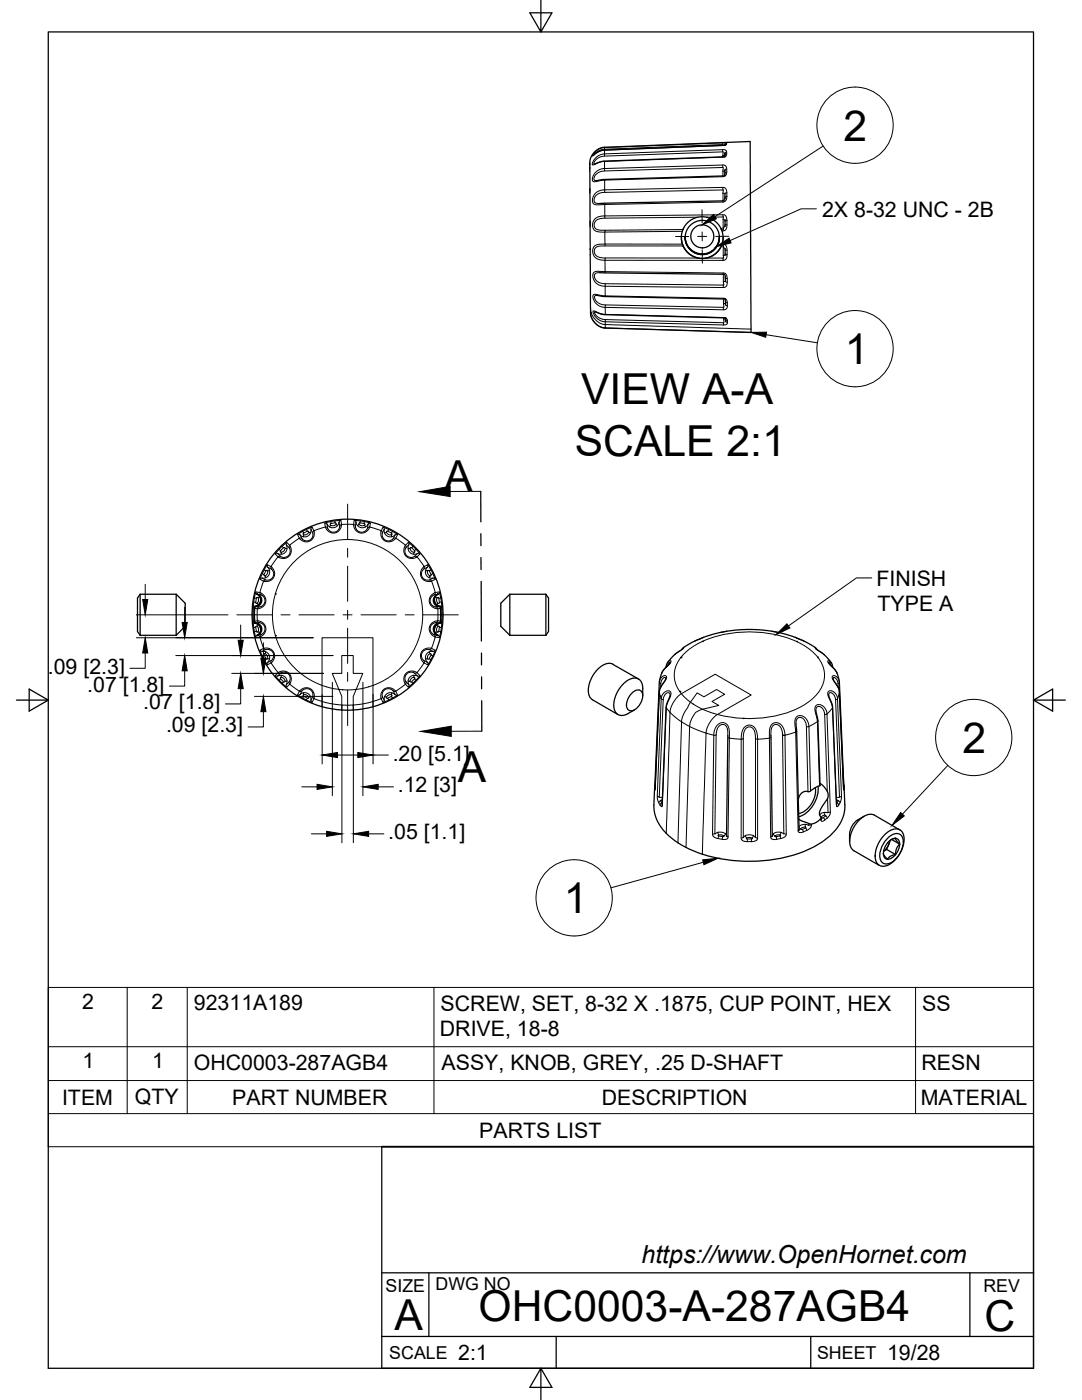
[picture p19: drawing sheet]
<svg xmlns="http://www.w3.org/2000/svg" width="216mm" height="279mm" viewBox="0 0 216 279" stroke-linecap="round" stroke-linejoin="round" font-family="sans-serif">
<defs><g id="words">
<g font-size="8.5">
<text x="168.3" y="28">2</text>
<text x="168.6" y="72.6">1</text>
<text x="116" y="80.7">VIEW A-A</text>
<text x="114.7" y="91">SCALE 2:1</text>
<text x="88.6" y="98">A</text>
<text x="91.4" y="156">A</text>
<text x="192" y="150.3">2</text>
<text x="112.5" y="182.3">1</text>
<text x="95.5" y="263.7">OHC0003-A-287AGB4</text>
<text x="78.7" y="265.3">A</text>
<text x="196.5" y="265.7">C</text>
</g>
<text font-size="5" x="128" y="252.1">https://www.OpenHornet.com</text>
<g font-size="4.3">
<text x="164" y="43.2">2X 8-32 UNC - 2B</text>
<text x="174.9" y="116.9">FINISH</text>
<text x="175.1" y="122">TYPE A</text>
<text x="9.5" y="134.5">.09 [2.3]</text>
<text x="17.4" y="138">.07 [1.8]</text>
<text x="28.6" y="141.6">.07 [1.8]</text>
<text x="33.1" y="146.2">.09 [2.3]</text>
<text x="78.4" y="151.8">.20 [5.1]</text>
<text x="79.4" y="158.1">.12 [3]</text>
<text x="77.5" y="167.5">.05 [1.1]</text>
<text x="16.4" y="201.4">2</text>
<text x="30.2" y="201.4">2</text>
<text x="38.7" y="201.6">92311A189</text>
<text x="87.9" y="201.7">SCREW, SET, 8-32 X .1875, CUP POINT, HEX</text>
<text x="184" y="201.7">SS</text>
<text x="87.8" y="206.8">DRIVE, 18-8</text>
<text x="16.5" y="213.2">1</text>
<text x="30.4" y="213.2">1</text>
<text x="38.7" y="213.5">OHC0003-287AGB4</text>
<text x="88.1" y="213.5">ASSY, KNOB, GREY, .25 D-SHAFT</text>
<text x="183.9" y="213.5">RESN</text>
<text x="12.4" y="220.5">ITEM</text>
<text x="26.9" y="220.4">QTY</text>
<text x="46.3" y="220.5">PART NUMBER</text>
<text x="120.1" y="220.5">DESCRIPTION</text>
<text x="183.7" y="220.5">MATERIAL</text>
<text x="95.6" y="227.1">PARTS LIST</text>
<text x="91.4" y="271.4">2:1</text>
<text x="177" y="271.4">19/28</text>
</g>
<g font-size="3.5">
<text x="76.9" y="257.8">SIZE</text>
<text x="86.9" y="257.4">DWG NO</text>
<text x="196.2" y="257.8">REV</text>
<text x="77.7" y="271.2">SCALE</text>
<text x="163" y="271.2">SHEET</text>
</g>
</g></defs>
<!-- layer: Visible -->
<g fill="none" stroke="#000" stroke-width=".25">
<path d="M117.7 32.4l.1 17.4M117.7 33.4v.3M117.7 37.7v.7M120.6 29.4l29.1-1.2 .2 38.2-29.3-.9-.9-.3-1.3-1-.5-1.1-.1-1M120.6 29.4h.1M120.6 29.4l-1.1 .3-1 .8-.7 1.2-.1 1.2M120.6 30h.1M144.6 31.3h.1M144.6 34v1l-.1 .1-24.1 .7-1.4 .2M144.6 30.5v.8M144.6 33.9h.1M144.7 38.7v1"/>
<path d="M144.7 31.2l-24.2 1-1.9 .5M144.7 28.7l-.1 .3M144.8 28.9l-24.3 1.1-.9 .2-1.3 .8M117.8 44.1v1M117.8 49.8v12.3M117.8 49.6v.2M119.1 58.9l1.4 .3 24.3 .5M119.6 54.4l25 .3M143.5 47.3l-.2 1.3-.8 1.2-1 .6-1.2 .3-1.3-.2-1.1-.6-.9-1.1-.3-1.4v.2l.3 1.1 .8 1.2 1.1 .7 1.5 .2 1.3-.4 .9-.7 .7-1.1 .2-1.2M143.6 47.3a3.4 3.4 0 0 1-3.5 3.4 3.4 3.4 0 0 1-3.4-3.4M144.3 47.4a4.2 4.2 0 0 1-4.1 4.2 4.2 4.2 0 0 1-4.2-4.2M144.5 40.1l-24.9 .5"/>
<path d="M144.7 43.9v1.2M144.7 45.1v.1M144.7 43.9h.1M144.7 49.6v1.3M144.7 50.9h.1M144.7 59.7l.1 1.2M144.7 55.1v1.1M117.8 62.4h.1M117.8 62.1h.1M118.8 62.2l1.8 .6 24.2 .7M144.8 63.5v.7M28 118.6v8.2"/>
<path d="M28 118.6l-.6 .8v6.6l.6 .8M28 118.6h7.2M35.2 118.6l1.8 1.8v4.6l-1.8 1.8M35.2 118.6v8.2M51.3 118.5l.7 .5 .2 .7v.5l-.3 .5-.9 .4-.2 .2v2.8l1 .5 .4 .9-.2 .8-.7 .6 .6-.7 .1-.8-.4-.7-1-.5-.1-1.2 .1-1.8 1-.5 .4-.8-.2-.9zM54.9 118.5h.1M86.8 118.9l.6-.4-.7 .8v.4l.1 .6 .3 .4 .9 .4 .2 .2-.1 2.9-1.1 .6-.3 .7 .1 .8 .6 .6-.6-.4-.3-.8 .2-.9 .4-.3 .6-.2 .2-.6v-2.4l-1.1-.6-.3-.6v-.7zM101.7 118.6l-1.8 1.8v4.6l1.8 1.8M101.7 118.6v8.2M101.7 118.6h7.2M108.9 118.6v8.2M108.9 118.6l.6 .8v6.6l-.6 .8"/>
<path d="M28 126.8h7.2M54.9 126.9h.1M101.7 126.8h7.2M122.3 132.6l5.1 2.9M122.3 132.6a2.77 2.77 0 0 0-3.1 1 5.5 5.5 0 0 0-1.6 5.3l.6 .8 5.1 2.9M126.2 138.2a1.25 1.25 0 0 1 1.8-.2 2.99 2.99 0 0 1-2.2 3.9 1.15 1.15 0 0 1-.7-1.7 3.8 3.8 0 0 1 1.1-2zM128.2 138.9l.1-1.5a1.76 1.76 0 0 0-.9-1.9 1.76 1.76 0 0 0-2 .2 6.2 6.2 0 0 0-2.9 5.8 1.69 1.69 0 0 0 2.9 .9M132.8 135.4l-1 1.8-.2 .9-.9 19.5M132.9 133.1v.1M133.7 132.3l-1.5 1.7-.6 2-1.1 24.6M133.7 138.7l-.8 2.5-.8 19.6M135.6 138h.1"/>
<path d="M135.8 131.3h.1M136.1 129.6l.3-.4 1.7-1 3.5-1.4 3.4-.8 3.9-.4 4.2 .2 3.5 .7 3.7 1.3 2.4 1.4 .3 .4M136.3 129.4l-1.6 1.1-.8 .9-.8 1-.2 .7M140.1 128h.1M158.9 128h.1M162.8 129.4l2.2 1.8 1 1.3 .1 .7M163.2 131.2v.1M165.4 132.3l1.5 1.7 .6 2.1 1.1 24.5M165.4 138.7l.7 2.3 .8 19.8M166.2 135.4l1.1 1.8 .2 .7 .8 19.7M126.6 141.7l-1.3 .7M145.2 146.8l-.2 20.1"/>
<path d="M148.3 143.4h.1M153.8 146.8l.3 20.1M156.3 146.7h.1M158.8 144.4l.6 21.4M162.7 157.2a4.8 4.8 0 0 1-3.3 5.1M162.8 141.8l.4 1.9 .4 13.1-.9 .4-1.1 .8-.9-.1-.5 .2-.6 .6-.3 .8M163.2 156.9a6 6 0 0 1-3.8 6.1M163.6 156.4l1.1 1 .5 1.1v.8l-1.2 1.8-.4 .9-.1 .5 .3 .5v.3l-.8 .7-1.1 .5-2-.7-.5-.4M130.5 160.6a8.9 8.9 0 0 0 4.3 7.3 24.5 24.5 0 0 0 13.5 4 27 27 0 0 0 16.1-4.1 8.6 8.6 0 0 0 4.2-7.2M163.9 163.2v.4M169.5 166.4v1.5M170.4 169.8l5.1 2.9"/>
<path d="M172.4 162.9a4.1 4.1 0 0 0-2.9 3.5M176.3 170.3a1.02 1.02 0 0 0 .5 1.1 1.02 1.02 0 0 0 1.3-.2l.6-.7M176.3 170.3l.5 .9a.22 .22 0 0 0 .1 .2 .22 .22 0 0 0 .3-.1l.5-.4 1-.4M176.3 169.9l.6-.4 1.8 1M176.4 166.7a2.6 2.6 0 0 1 3.4-.9 3.5 3.5 0 0 1 .1 3.8 5.2 5.2 0 0 1-3.7 3.3 1.7 1.7 0 0 1-1.6-2.1 6.5 6.5 0 0 1 1.8-4.1zM176.9 167.5a2.17 2.17 0 0 1 2.8-.9 2.99 2.99 0 0 1 0 3.4 3.9 3.9 0 0 1-2.8 2.4 1.38 1.38 0 0 1-1.4-1.6 5.1 5.1 0 0 1 1.4-3.3zM177.5 167.8l-.3 1.1-.9 1M177.7 167.7l-.8 1.8M177.9 167.5l1.6 1M178.7 167.3l.2 .5 .6 .7M178.7 167.3l-.9 .3M178.7 167.3a1 1 0 0 1 .8 1.1"/>
<path d="M178.7 167.3a3.1 3.1 0 0 0-2.4 3M179.5 168.5l-.6 .8-.2 1.2M179.5 168.4l-.3 1.3-.5 .8M179.6 165.6l-5.1-2.9a2.77 2.77 0 0 0-3.2 1.1 5.5 5.5 0 0 0-1.5 5.2l.6 .8"/>
<circle cx="140.1" cy="47.4" r="4.2"/>
<circle cx="140.1" cy="47.4" r="3.4"/>
<circle cx="140.1" cy="47.2" r="2.3"/>
<circle cx="69.4" cy="122.7" r="19.1"/>
</g>
<!-- layer: Visible Narrow -->
<g fill="none" stroke="#000" stroke-width=".2">
<path d="M120.6 29.4l24.3-.8v.3l-.6 .1-23.7 1v.7l23.6-.8 .6 .1 .2 .3v.6l-.4 .4-.3 .1-23.7 .8v1.4l24.1-.6 .3 .5v1.1l-.3 .5-.4 .2-23.7 .6v2l24-.4 .4 .6v1.3l-.1 .6-.5 .3-23.7 .5v2.3l23.8-.2 .3 .2 .2 .4v1.8l-.3 .6-.6 .2M120.6 29.4l-1.3 .5-.8 .6-.3 .7 1.2-.9 1.2-.3M120.6 29.4v.4M120.6 32.2l-2.3 .7-.1-.1 .5-1.2 .8-.6 .7-.2a.27 .27 0 0 1 .3 0 .27 .27 0 0 1 .1 .3 .27 .27 0 0 1-.4 .1l-.6 .2-.6 .4-.5 .6v.2l.1 .1M120.6 35.8v.2l-1.9 .3-.5-.3 .1-.8 .5-.7 .6-.5 .6-.3a.35 .35 0 0 1 .5-.1 .35 .35 0 0 1 .1 .5l-1 .3-.7 .5-.4 .9 .2 .2h.3M120.7 38.4l-1.2 .2-.8 .7-.2 .5 .1 .5 .4 .3h.6M144.2 29.9l.1 .5-.1 1M144.2 28.5l.1 .5M144.2 28.9l-23.7 .9-1.1 .3-.9 .8M144.2 29h.1M144.2 32.9l.1 2.2M144.2 33.4l-23.6 .7"/>
<path d="M144.2 30.3l-23.6 .9M144.2 37.9l-23.5 .5a.36 .36 0 0 0-.1-.5 .36 .36 0 0 0-.5 .1l-.7 .1-.6 .5-.4 .5-.2 .7 .1 .6 .2 .3 .6 .2h1a.4 .4 0 0 0 .6-.3M144.2 37.4l.1 1.2M144.2 35.1v.2M144.3 38.6v1.4M144.3 40v.1M144.6 30.9l-.4 .2M144.6 35v.1M144.6 34.1l-.3 .1M144.7 39.6l-.4 .4M145 28.6l-.4 .4M145 28.7l-.4 .3"/>
<path d="M145 30.3l-.4 .4M145 30.7l-.4 .4M145 33.7l-.4 .3M145 34.3l-.3 .3M145 38.5l-.3 .1h-.4M145.1 39.2l-.4 .2M119.1 58.9l-.4 .1-.1 .2 .4 .9 .8 .6 1 .2M119.6 54.4l-.5 .1-.4 .2-.1 .5 .2 .5 .7 .7 1.3 .2M120.7 43.5a.36 .36 0 0 0-.1-.4 .36 .36 0 0 0-.5 0l-.8 .2-.6 .4-.4 .7-.1 .7 .3 .7 .4 .3 .6 .2h1.2v2.4l-1.3 .1-.7 .2-.4 .6v.7l.2 .8 .4 .4 .8 .3 1 .1v2.3l23.7 .3 .5 .3 .2 .8v1.3l-.3 .3-.3 .2-23.7-.3v2l23.7 .4 .4 .3 .2 .6v1l-.4 .4-23.9-.5v1.4M120.7 54.5v-.1a.25 .25 0 0 0-.1-.2 .25 .25 0 0 0-.3 0h-1.6l-.3 .3-.1 .4 .1 .7 .4 .7 .7 .6 .7 .2a.36 .36 0 0 0 .5 0 .36 .36 0 0 0 .1-.5l23.5 .3M120.8 59.2v-.1l-1.9-.4-.5 .1-.1 .3 .1 .6 .4 .7 .8 .7 .7 .2a.34 .34 0 0 0 .5 0 .34 .34 0 0 0 0-.4l23.6 .4M136.2 48.7h-15.5v.4"/>
<path d="M136.3 45.8l-15.6 .2v.3l15.4-.1M136.3 49.1h-16.3l-1.1 .3-.3 .6 .2 .9 .8 .5 1.1 .1M139.2 43.3l-18.7 .2-.9 .2-.7 .3-.3 .7 .2 .9 .6 .3 1.3 .1M139.3 51.5h-18.6v.4l23.6 .1v-.5h-3.3M143.9 45.7h.4M143.9 49.1h.4M144.1 48.7l.6 .2 .4 .8-.1 1.8-.2 .3-.5 .2M144.3 42.9l.1 .4-.1 .5M144.3 40.1v.2M144.3 48.7v.4h.1l-.1 .3M144.3 43.3h-3.4M144.3 43.8l.4 .2"/>
<path d="M144.3 45.4v.7M144.3 43.8v1.6M144.3 49.4l.4 .3M144.3 54.5v.2M144.3 51l.1 .5h-.1M144.3 49.4v1.6M144.3 59.5v.2M144.4 54.8l.3 .3M144.4 59.7v.9M144.4 54.7v2.2l-.1 .5M144.7 45.1l-.4 .3M144.7 50.8l-.4 .2"/>
<path d="M144.7 49.9h.4M144.7 50.7l.4 .1M144.7 59.7h.1M144.7 56.1l-.3 .1M144.7 55.4l.4 .2M144.7 56.1l.4 .2M145.1 44l-.4 .1M145.1 44.9h-.4M117.8 61.6l.2 .9 .6 1 .6 .7 1 .5a.49 .49 0 0 1 .5 .1 .49 .49 0 0 1 .1 .6l-.7-.1-.6-.2-.9-.8-.6-1-.2-.9M118.8 62.2l-.2 .1 .1 .2 .6 .8 .8 .4 .7 .1M120.8 62.7v.1M120.8 62.7l-1-.1-1.3-.6-.2 .1 .1 .4 .5 .9 .9 .6 1 .2v.6l29.1 .9"/>
<path d="M120.8 65.5l29.1 .8M120.8 62.7l23.6 .7M144.4 64.4l-23.6-.6v.4l23.6 .7M144.4 60.6l.1 .7-.2 .5M144.4 60.6h.4M144.4 63.6l.4 .2M144.8 60.2l.3 .3M144.8 60.7l.3 .3M144.8 63.6l.4 .4M144.8 64l.4 .3M145.1 64v-.3l-.3-.2a.25 .25 0 0 0-.4-.2 .25 .25 0 0 0 0 .4v1.2M145.1 64l.1 .4"/>
<path d="M145.2 64.4l-.3 .3-.5 .2M50.8 119.3l-.2 .8M51.1 118.1l.2 .5M51.2 119.4l-.2 .8M51.3 118.6l.5 .5-.3 .2-.2-.1-.1 .2-.4-.1M51.3 118.6h.1M51.4 118.6l.7 .1M51.5 119.3l.1 .6-.3 .5M51.8 119.1l.2 .8-.4 .8M51.9 118.3l-.9-.2-.2 1.2M51.9 118.3l.5 .3 .5 .5 .2 .7-.1 .6-.4 .5-.6 .4-.5 .2-.7-.1M51.9 118.3l.2 .4"/>
<path d="M52.1 118.7l.2 .2 .5 .5v1l-.7 .6-.9 .1M52.3 115.4l-.4 .2M52.3 114.5l-.4 1.1 .7 .4M52.3 114.5l.6 .4M52.6 116l-.7 2.2M52.7 113.7l-.4 .8M53.1 115.7l-.5 .3M53.1 113.9l-.4 .7M53.4 112.7v.5M53.4 113.9l-.1 .6-.4 .4M53.4 113.2l.9 .5 .3 .6v.6l-.4 .6-.6 .3h-.6l-.7-.4 .8-.1-.2-.4M53.4 113.2l.4 .7h-.4l-.2-.1-.1 .1-.4-.2"/>
<path d="M53.8 113.9l-.1 .8-.6 .6M54.1 113.1l-.8-.4-.6 1M54.1 113.1l.6 .9 .1 .6-.2 .7-.9 .7h-1.1M54.1 113.1l.1 .5M55.4 110.5h-.5M55.5 111.1l-1.4 2M56 111l-.5 .1M56.1 110.2l-.2-.1v-.1a.27 .27 0 0 0-.2-.4 .27 .27 0 0 0-.3 .3l-.5 .7 .6 .5M56.3 109.1l.3 .2h.2l.1 .2h.4l-.2-.8 .6 .6 .2 .8-.3 .8-.8 .4-.8-.2-.6-.6 .8 .1-.1-.4M56.3 109l-.6 .6M56.6 109.3l-.6 .6M56.9 109.5l-.2 .4-.6 .3"/>
<path d="M57.2 108.2l-.1 .5M57.3 109.5l-.4 .8-.7 .3M57.8 108.8l-.6-.6-.9 .9M57.8 108.8l.3 .7v.5l-.4 1-1 .5-.7-.1-.5-.3M57.8 108.8l-.1 .5M59.4 106.7h.5M59.9 106.7l.6 .4 .1-.4M59.9 106.7l.3 .8M60.2 107.5l-.1-.1a4.8 4.8 0 0 0-2.3 1.4M60.4 106l.2 .7M61.1 105.7l-.7 .3M61.2 105.7l1.1-.5 .4 .8-.1 1.1-.7 .8-.5 .2h-.5l-.7-.3-.4-.3-.4-.8 1-.7"/>
<path d="M61.3 106l-.7 .4M61.6 106.2l-.4 .5h-.6M62 106.4l-.6 .6-.9 .1M62 105.6v.8l-.4-.2-.1-.2h-.2l-.1-.3M62 105.6l.4 .9v.5l-.2 .5-.6 .4-.5 .1-.5-.2-.4-.3M62.3 105.2l-.3 .4M64.8 104.4l.5 .2M64.9 105.2l-1.4 .4a1.25 1.25 0 0 0-1.1 .6v.2M64.9 105.2l.5 .2M65.3 104.6l.4 .6 .3-.4M65.3 104.6l.1 .8M66.8 104l1.2-.1 .2 .8"/>
<path d="M66.8 104l.1 .4 .2 .1v.1l.2 .3 .3-.7 .2 .9-.3 .7-.6 .4h-.5l-.6-.2-.4-.6M66.8 104l-.8 .1M66.9 104.4l-.8 .1M67.1 104.6l-.5 .3-.6-.1M67.3 104.9l-.8 .4-.7-.1M68 103.9l-.3 .3M68.2 104.7l-.2 .7-.5 .7-.6 .3h-.6l-.9-.5-.5-.7-.1-.8 .7-.2a.28 .28 0 0 1 .4-.1 .28 .28 0 0 1 .1 .4v.3M68.2 104.7h2.3M68.2 104.7l-.4 .3M70.6 104.7l.3 .3M70.7 103.9l.4 .3M71 104.2l-.1 .8 .1 .5 .4 .5 .6 .2 .7-.1 .6-.6 .1-.9-.5 .6-.2-.7a.29 .29 0 0 1 .1-.4 .29 .29 0 0 1 .4 .1l.7 .2-.1 .8"/>
<path d="M71 104.2l.4 .7 .2-.3M71.4 104.9l.8 .4 .7-.1M71.6 104.6l.5 .3 .6-.1M71.8 104.4l.8 .1M71.9 104l.8 .1M71.9 104l-1.2-.1-.1 1.3 .3 .6 .5 .4 .5 .2 .8-.1 .7-.5 .4-.6M71.9 104l-.3 .6M73.8 105.2l1.4 .4a1.38 1.38 0 0 1 1.1 .6v.2M73.8 105.2l-.5 .2M73.9 104.4l-.4 .2M76.4 105.2l.3 .4M76.7 105.6l.1 .8 .3-.2"/>
<path d="M76.7 105.6l-.5 1.1 .2 .6 .5 .5 .4 .2 .8-.2 .4-.3 .3-.8M76.8 106.4l.5 .6 .9 .1M77.1 106.2l.4 .5h.6M77.4 106l.7 .4M77.6 105.7l-1.2-.5-.4 1 .1 .8 .2 .6 .5 .4 .9 .1 .8-.2 .5-.5M77.6 105.7l-.5 .5M77.6 105.7l.7 .3M78.3 106l1 .7-.3 .7M78.3 106l-.2 .4 .1 .2-.1 .1 .1 .4 .6-.4M79 107.4l1.9 1.4M79 107.4l-.5 .1M79.3 106.7h-.5"/>
<path d="M80.9 108.8l.6-.6 .9 .9M80.9 108.8l-.3 .5v.8l.4 .9 1 .5 .7-.1 .5-.3M80.9 108.8l.1 .5M81.4 109.5l.3 .7 .8 .4M81.5 108.2l.1 .5M81.8 109.5h-.4l.2-.8-.7 .8-.1 .7 .1 .4 .3 .4 .5 .2h.6l.4-.2M81.8 109.5l.3 .5 .5 .2M82.1 109.3l.6 .6M82.4 109.1l-.3 .2h-.2l-.1 .2M82.4 109l.6 .6M82.7 111l.5 .1M83.2 111.1l1.4 2"/>
<path d="M83.3 110.5l-.8 .1 .1-.4 .2-.1-.1-.2 .3-.3 .8 1-.6 .5M83.3 110.5l-.6 .5M83.3 110.5h.5M84.6 113.1l.8-.4 .6 1M84.6 113.1l-.7 1 .1 1 .4 .6 .6 .3h1.1M84.6 113.1v.5M84.9 113.9l.2 .9 .5 .5M85.3 113.2l-.4 .7h.4M85.3 113.2l-.8 .4-.3 .4v1l.3 .5 .7 .3h.5l.7-.4M85.3 113.9l.1 .7 .4 .3M85.3 112.7v.5M85.6 113.9l.4 .7"/>
<path d="M85.7 115.7l.4 .3M86 113.7l-.7 .2M86 113.7l.4 .8M86.1 116l.7 2.2M86.4 114.5l.4 1.1-.7 .4M86.4 114.5l-.4 .2v.2h-.2l-.2 .4 .8 .1M86.4 115.4l.4 .2M86.8 118.3l-.2 .4M86.8 118.3l.9-.2 .2 1.2M86.8 118.3l-.9 .7-.3 .7 .1 .6 .3 .6 .6 .4 .6 .2 .7-.1M86.9 119.1l-.2 .8 .4 .8M87.2 119.3l.2-.1 .1 .2 .4-.1"/>
<path d="M87.2 119.3l-.1 .7 .3 .4M87.3 118.6l-1 .3-.5 .8 .1 .6 .2 .4 .9 .4M87.4 118.6l-.5 .5 .3 .2M87.4 118.6h-.1M87.5 119.4l.2 .8M87.7 118.1l-.3 .5M87.9 119.3l.2 .8M50.5 124l.2 .3 .9 .4-.6 .4a.33 .33 0 0 1-.4 0 .33 .33 0 0 1 0-.4zM50.6 120.1l-.1 1.3 .4-.4M50.6 120.1l.7 .3M50.6 125.2l.2 .8M50.8 124l.7-.1 .5 .1 .7 .5 .3 .5 .1 .5-.2 .8-.5 .5-.5 .3"/>
<path d="M50.9 121h.1M50.9 124.4h.1M51 125.2l.2 .8M51.2 124.3l.6-.1 .5 .2 .4 .4 .2 .5-.1 .7-.5 .5-.9 .3M51.3 126.8l-.2 .4M51.3 120.4l.3 .3-.7 .3M51.3 125l.3 .5-.1 .6M51.3 121.5v2.4M51.4 126.8h-.1M51.4 123.9l.3 .3M51.5 126.1l-.2 .1-.1-.2h-.4l.2 1.3 .9-.2M51.5 126.1l.3 .2-.5 .5"/>
<path d="M51.6 124.7l.4 .8-.2 .8M51.7 121.1l-.3 .4M51.9 127.1l.7 2.3M51.9 129.8l.4 .2M52.1 126.7l-.2 .4M52.3 130.9l.4 .7M52.3 130.9l-.4-1.1 1-.5h.5l.7 .3 .6 .6 .1 .8-.2 .8-.5 .5M52.3 130.9l.4-.2v-.2h.2l.2-.4-.8-.1 .7-.4 .8 .1 .6 .4 .2 .6-.1 .7-.3 .4-.8 .4M52.6 129.4l.5 .2M52.7 130.7l.4 .7M52.9 130.5l.4 .4 .1 .5M53.1 130.1l.6 .5 .1 .9"/>
<path d="M53.4 131.4l-.7 .2 .6 1 .8-.3M53.4 131.4l.4 .1-.4 .7M53.4 132.2v.5M54.1 132.3l1.4 1.9M54.2 131.8l-.1 .5M54.9 134.8l.5 .1M55.5 134.2l-.6 .7 .8 .9 .3-.3-.1-.2 .2-.1 .1-.4-.8 .1 .6-.6M55.5 134.2l.6-.2 .6-.1 1 .5 .4 1v.5l-.3 .6M55.5 134.2l.5 .1M55.7 135.7l.6 .6M56 134.3l.4-.1h.6l.4 .2 .4 .4 .1 .9-.8 1M56 135.5l.6 .5"/>
<path d="M56.1 135.2l.6 .2 .2 .5M56.2 134.8l.7 .3 .4 .8M56.3 136.3l.9 .8 .6-.6M56.9 135.9l-.1 .2h-.2l-.3 .2M56.9 135.9h.4l-.2 .8M57.1 136.6l.1 .5M57.7 136.1l.1 .4M57.8 136.5l1.1 .9a1.42 1.42 0 0 0 1.2 .6l.1-.1M59.9 138.6l-.5 .1M59.9 138.6l.3-.7 .4-.3 .7-.2 .5 .2 .4 .3 .2 .6v.5l-.4 .7M60.4 139.3l-1-.6 .3-.8 .4-.3 .6-.3 .5-.1 .8 .3 .5 .5 .2 .7v.7M60.4 139.3l.7 .4"/>
<path d="M60.5 138.3l-.6 .3M60.5 138.3l.1 .3-.1 .3 .1 .1-.2 .3M60.5 138.3l.9 .1 .6 .6M60.6 138.6l.6 .1 .4 .4M60.6 139l.7 .3M62 139.7l.3 .5M62.4 139l.3 .4M62.7 139.4l1.6 .6M62.7 139.4l-.4 .8-.6-.2a.36 .36 0 0 1-.4-.2 .36 .36 0 0 1 0-.4h.2l.1-.3 .4-.1v.7M64.3 140v1.1M64.3 136.8v3.2M64.3 136.8v-9.5h10.1v9.5"/>
<path d="M64.3 136.8l2.5 .7a.73 .73 0 0 1 1 .5l.4 1v1.7l-2.2-.3-1.7-.4M68.2 130.8h2.3v3.6h1.9l-1.3 3.2-1.3 .1-2.2-.1-1.3-3.2h1.9zM74.4 140v1.1M74.4 136.8v3.2M74.4 136.8l-2.4 .7a1.12 1.12 0 0 0-1.3 1.1l-.2 .4v1.7l2.2-.3 1.7-.4M74.4 136.8a15 15 0 0 0 7-23.1 15 15 0 0 0-24.1 0 15 15 0 0 0 7 23.1M76.1 139.4l.3 .8M76.1 139.4l-1.7 .6M76.3 139l-.2 .4M76.7 139.7l.1-.7 .5 .4a.27 .27 0 0 1 .3 .3 .27 .27 0 0 1-.4 .2l-.8 .3M76.7 139.7l-.3 .5M78.1 138.6l.1 .2-.1 .2a.31 .31 0 0 0 .3 .3 .31 .31 0 0 0 .4-.2l.5-.4-.4-.8-.8-.5-.8-.1-.5 .2-.5 .4-.3 .8 .1 .7"/>
<path d="M78.1 138.6l.1-.3 .6 .3M78.1 138.6l-.5 .1-.5 .4M78.1 139l-.7 .3M78.2 138.3l-.9 .1-.5 .6M78.3 139.3l-.7 .4M78.8 138.6l-.3-.7-.3-.3-.6-.2-.8 .2-.4 .5-.2 .5 .5 1.1M78.8 138.6l.5 .1M80.9 136.5l-1.1 .9a1.33 1.33 0 0 1-1.2 .6l-.1-.1M81 136.1l-.1 .4M81.6 136.6l-.1 .5M82.4 136.3l-.9 .8-.6-.6M82.4 136.3l-.3-.2h-.2l-.1-.2h-.4l.2 .8"/>
<path d="M82.5 134.8l-.7 .3-.4 .8M82.6 135.2l-.1-.4 .8 .1-.8-.7h-.7l-.7 .4-.3 .5v.6l.2 .3 .6 .7M82.6 135.2l-.5 .1-.3 .6M82.7 135.5l-.6 .5M83 135.7l-.6 .6M83.2 134.2l.6 .7-.8 .9-.3-.3 .1-.3h-.2M83.2 134.2l-.5-.2-.7-.1-.6 .2-.4 .3-.4 .9v.7l.3 .5M83.2 134.2l-.5 .1M83.8 134.8l-.5 .1M84.5 131.8l.8 .4M84.6 131.8v.5M84.6 132.3l-1.4 1.9"/>
<path d="M85.3 132.2l-.4-.7h.7a.29 .29 0 0 1 .4 .2 .29 .29 0 0 1-.3 .4l-.3 .6-.8-.4M85.3 132.2v.5M85.6 130.1l-.5 .5-.2 .9M85.8 130.5h.2v.2l.4 .2M85.8 130.5l-.4 .3-.1 .6M86 130.7l-.4 .7M86.1 129.4l-.4 .2M86.1 129.4l.7 .4-.4 1.1M86.1 129.4h-1.1l-.9 .6-.2 .7v.5l.2 .6 .5 .5M86.4 130.9l-.4 .7M86.4 130l-.8 .1 .2 .4M86.4 130l-.8-.4h-.6l-.5 .3-.4 .8 .1 .6 .3 .5"/>
<path d="M86.6 126.7l.7 .1M86.6 126.7l.2 .4M86.8 129.8l-.4 .2M86.8 127.1l-.7 2.3M86.8 127.1l.9 .2M87 121.1l.2 .1a1.33 1.33 0 0 1 .2 1.2v.5a1.4 1.4 0 0 1-.2 1.3h-.2M87.1 124.7l-.4 .8 .2 .8M87.3 126.8h.1M87.4 125l-.3 .4 .1 .7M87.4 126.8l-.5-.5 .6-.3a.29 .29 0 0 1 .4 .1 .29 .29 0 0 1-.1 .4l-.1 .8M87.4 126.8l.3 .4M87.5 124.3h-.9l-.7 .7-.1 .3 .1 .7 .7 .7"/>
<path d="M87.5 121.1h-.5M87.7 125.2l-.2 .8M87.8 124.4h.1M87.8 121h.1M87.8 124.4l-.7 .3 .3 .3M87.8 121l.4 .4M87.9 124l-.7-.1-.6 .2-.6 .4-.3 .6-.1 .5 .3 .8 .9 .7M88.1 125.2l-.2 .8M88.1 120.1l.1 1.3M88.1 120.1l-.4 .1-.1 .2h-.2l-.3 .3 .7 .3M88.2 124l-.1 1.2-.7-.2M88.2 124l-.4 .4"/>
<path d="M131.6 138.1l.3 1.4M131.6 136.2l.3 .2M131.6 136.2h.1M131.6 138.1h.1M131.6 136l.2-.5 .4-.5 .4-.2 .4 .2-.1 .5-1 1.6-.3 .8-.9 19.8-.1-.4M131.7 138.9h.1M131.9 139.5l-.8 19.4 .3 1.3M131.9 139.5l.3-.9 .5-.6 .7-.1 .4 .2v.7l-.7 1.8-.2 .7M131.9 139.5l.4 .1M132.8 135.4v-.2h-.2l-.5 .4-.2 .6-.1 1M132.9 133.1h.1M133.2 132.2l.4-.3 .3 .1-.1 .3-1.3 1.3-.4 .7"/>
<path d="M133.7 132.3h-.2l-.3 .6M133.7 138.7l-.2-.4-.5 .1-.4 .3-.3 .9-.7 19.4M135.7 138.1h.1M135.9 131.1h.1M136.4 138.9a5.6 5.6 0 0 1 .1-8.5 17.8 17.8 0 0 1 11.4-4.2 21.4 21.4 0 0 1 13.3 3.2 6.2 6.2 0 0 1 3.1 6.9 10.4 10.4 0 0 1-6.9 5.8 24.8 24.8 0 0 1-15.1 .2M136.4 129.2l-.2 .3-1.6 1.2M136.4 138.9l1.4 1.2-1.4 2.4-.3 .9-.1 .6-2.3-1.8M139.1 138.3l1.4 .8 2.5-1.5 1.6 1-2.5 1.4 1.3 .8-3.2 .7-2.4-1.4zM140.2 128h.1M140.4 127.2l-1.7 .7M145 126l-1.3 .2M149 125.6h1.1"/>
<path d="M154.1 126l1.3 .2M158.7 127.2l1.7 .7M158.9 128h.1M162.7 129.2l.3 .4 1.5 1.1M163.1 131.1h.1M165.4 138.7l.1-.4h.5l.5 .4 .2 .7 .8 19.6M165.4 132.3h.2l.3 .6M165.8 132.2l-.4-.3h-.2l.1 .4 1.3 1.3 .4 .7M166.1 133.1h.1M166.2 135.4l.1-.2h.2l.5 .5 .2 .5v1M167.1 139.5l.8 19.4-.3 1.3M167.1 139.5l-.2-.8-.6-.7-.5-.1-.5 .1-.1 .8 .8 1.8 .1 .7"/>
<path d="M167.1 139.5l-.4 .1M167.3 138.9h.1M167.5 136l-.3-.6-.3-.4-.4-.2-.4 .2v.4l1.1 1.7 .3 .9 .9 19.7v-.4M167.5 136.2h.1M167.5 136.2l-.3 .2M167.5 138.1h.1M167.5 138.1l-.4 1.4M68.2 141.7v-1h2.3v1M130.7 157.3v.1M130.7 155.5l.1 .1M130.8 157.1l-.1 .2M130.8 156.6l-.2 .7"/>
<path d="M131.2 158.9l.4 .1M131.6 159l.6 .2M131.8 159.8l.3 .5M131.8 159.8a.43 .43 0 0 0-.4 .4 .43 .43 0 0 0 .3 .4l.2-.3h.2M132.2 159.7h-.3l-.1 .1M132.2 159.5l-.1 .2M132.9 141.2h.1M132.9 141.3l.8 .8M132.9 141.3l-.8 19.7-.4-.3M133.7 142.2l-.8 24.1M133.7 142.2l.5-1.7 1.2-1.6 7.3-4.3 7.2 4.1-7.1 4.1-1.3 1.6-.4 .9-.2 1M140.9 146.3l1.5 .4"/>
<path d="M140.9 146.3l-.8 24.2M142.3 142.4l-1.3-.5a1.7 1.7 0 0 0-2.1 .2l-.9 1.4-.4 1.5 3.3 1.3M142.4 146.7l.1-.9 .4-.8 .7-.6 .7-.2 .7 .3 .4 .7 .1 2.1M142.4 146.7l-.2 19.7M142.9 146.7l-.3 19.7 .7-.3M142.9 146.7l.1-.9 .3-.6 .4-.5 .6-.1 .5 .2 .3 .4 .1 1.6M142.9 146.7h-.5M145.2 147.1l.4 .2M145.5 147.3l2.4 .2M145.5 147.3l-.2 19.9-.2 .2-.4 .1-1.4-.2M147.9 147.5v19.8l.3 .5 .9 .2M147.9 147.5l.1-1.3 .3-.8 .6-.5 .5-.2 .8 .2 .5 .5 .3 .8 .2 1.3"/>
<path d="M148.3 147.4l.1-1.1 .3-.8 .7-.4 .7 .2 .4 .5 .2 1.3v20M148.3 147.4v19.7M148.3 147.4l-.4 .1M150.8 147.4l.4 .1M151.2 147.5v19.8l-.2 .4-1.1 .3M153.5 147.3l.3 19.8 .4 .4h.8M153.5 147.3l-2.3 .2M153.8 146.8l.1-1.2 .3-.7 .6-.3 .6 .2 .6 .7 .1 .9 .3 20-.6-.3M153.8 147.1l-.3 .2M156.2 146.7h.4M156.6 146.7l.3 19.9-.4 .5-.7 .3-.2-.6M156.6 146.7l-.1-1-.5-.9-.5-.4-.8-.2-.6 .3-.5 .8-.1 2"/>
<path d="M158.8 146.1l.5 19.7M158.8 146.1l-2.2 .6M158.8 144.4l.2-1 .3-.2h.5l.6 .4 .5 1 .3 13.4M159 145.9l-.2 .2M161.4 145h-.5M161.4 145l-.3-1.1-.5-.7-.6-.3h-.7l-.5 .3-.2 .6 .2 2.3M161.4 145l.3 12.9M162.8 141.8l.1-.6 .3-.2h.3l.6 .4 .4 .9 .6 15.6M163.1 144l-1.7 1M163.1 144l.4 12.8M163.2 143.9h.1M163.2 143.9l-.1 .1"/>
<path d="M165 142.5l.7 19.5-.2 .7-.4 .6M165 142.5l-.1-.7-.5-.8-.8-.4-.7 .1-.2 .3-.1 .7 .5 2.3M165 142.5l-.4 .1M165.1 159.4l.1 2.7M166.1 141.3l.8 19.6 .2 .1 .3-.3M166.1 141.3l-1.1 1.2M166.1 141.2h.1M166.9 159.5l.1 .2M166.9 159.7h.3l.2 .2a.43 .43 0 0 1 0 .7l-.4-.3M167.2 159.8l-.3 .5M167.5 159l-.6 .2M167.9 158.9l-.4 .1"/>
<path d="M168.3 156.6l.1 .7M168.3 155.5l-.1 .1M168.3 157.3v.1M168.3 157.1l.1 .2M132.1 160.6l.1 .1M135.3 168.2l.7-24.2 1.6 1-.7 24.1M142.2 166.4l.3 .6 .8 .4M142.7 166.4h-.5M143.3 166.1l.1 .5M143.3 166.1h.7l.8 .3M143.4 166.8l-.1-.1 .3-.1 .8 .2M143.4 166.8l-.1 .5"/>
<path d="M143.4 166.8l.8 .2M144.2 167l-.1 .5M144.4 166.8v.2h-.2M144.8 166.4l-.4 .4M144.8 166.4l.2 .5M145 166.8l.3 .2M148.3 167.1l-.4 .2M148.7 166.7l.3 .5M148.7 166.8l1.2-.2 .5 .2 .3 .3M148.7 166.8l-.4 .3M149.1 168h.8M149.1 168v-.6l-.2-.1 .6-.2 .6 .2-.2 .1v.6"/>
<path d="M149.1 167.4h.8M150.3 166.7l-.2 .5M150.8 167.1l.4 .2M154.1 166.8l-.3 .2M154.3 166.4l-.2 .5M154.3 166.4l.3 .4M154.6 166.8l.6-.2 .5 .1-.1 .1M154.9 167l.1 .5M155.6 166.8l-.7 .2-.3-.2M155.8 167.3l-.8 .2M155.8 166.1h-.7l-.8 .3M155.8 166.1l-.1 .5"/>
<path d="M156.4 166.4h.5M159.3 165.8l.2 .4 .8-.2M159.4 165.2l.4 .2M159.4 165.5l-.1 .2M159.8 165.4l.3 .1M160.1 165.5l.2 .5M160.7 165.1l.1 .1-.7 .3M160.7 165.1h-.6l-.3 .3M160.7 164.5l-.7 .1-.6 .4M160.7 165.2l.3 .5-.7 .3M161.4 164.4v.3l-.3-.1a.26 .26 0 0 0-.4 0 .26 .26 0 0 0 0 .4v.1M161.9 164.5l-.1 .7-.8 .6"/>
<path d="M161.9 164.6h-.5M163.9 163.2h.1M163.9 163.4l-.1 .1M163.9 163.2h.4M164.3 163.2l.3 .4M164.5 162.1h.7M164.5 162.1l-.6 .2-.3 .4M164.5 162.1l.1 .6M164.6 162.7h.2l-.1 .1M164.6 162.7l-.5 .1-.2 .4M164.7 162.8l-.5 .4M164.7 162.8l.4 .5"/>
<path d="M165.1 163.3l-1 .6-.3-.1v-.4M165.7 162l-.5 .1M166.9 160.6v.1"/>
</g>
<!-- layer: Titleblock -->
<path d="M76.2 228.9v44.2h130v-44.2M76.2 254h130M85.6 254v12.7M193.5 254v12.7M76.2 266.7h130M111 266.7v6.4M161.8 266.7v6.4" fill="none" stroke="#000" stroke-width=".25"/>
<path d="M76.2 228.9h130" fill="none" stroke="#000" stroke-width=".36"/>
<!-- layer: Border -->
<path d="M9.6 6.4h196.6v266.7h-196.6zM107.9 0v6.4l-2.2-3.8h4.4l-2.2 3.8M3.3 139.7h6.3l-3.8-2.2v4.4l3.8-2.2M206.2 139.7l3.8 2.2v-4.4l-3.8 2.2h6.4M107.9 273.1l2.2 3.8h-4.4l2.2-3.8v6.3" fill="none" stroke="#000" stroke-width=".25"/>
<!-- layer: Parts Lists -->
<path d="M9.6 197.1h196.6v31.8h-196.6zM25.4 197.1v25.2M37.4 197.1v25.2M86.6 197.1v25.2M182.7 197.1v25.2M9.6 215.6h196.6M9.6 208.9h196.6M9.6 222.3h196.6" fill="none" stroke="#000" stroke-width=".2"/>
<!-- layer: Section Lines -->
<path d="M95.9 98.1v6M95.9 106.5l.1 2.4M96 111.3v2.4M96 116l.1 11.9M96.1 130.3v2.4M96.1 135.1v2.4M96.1 139.8v6.1" fill="none" stroke="#000" stroke-width=".25"/>
<path d="M95.9 98.1h-6.1M96.1 145.9h-6.1" fill="none" stroke="#000" stroke-width=".2"/>
<path d="M83.7 98.1l6.1-1v2zM83.9 146l6.1-1.1v2.1z" fill="#000" stroke="#000" stroke-width=".2"/>
<!-- layer: Smart Centers -->
<g fill="none" stroke="#000" stroke-width=".2">
<path d="M134.8 47.2h2.6M139.2 47.2h1.8M140.1 41.8v2.7M140.1 46.3v1.8M140.1 49.9v2.6M145.4 47.2h-2.6M69.4 100.6v7M69.4 109.4v1.8M69.4 113v7M47.3 122.7h7M56.1 122.7h1.8M59.6 122.7h7.1"/>
<path d="M68.5 122.7h1.8M69.4 121.8v1.8M69.4 125.4v7M69.4 134.2v1.8M69.4 137.8v7M72 122.7h7.1M80.9 122.7h1.7M84.4 122.7h7"/>
</g>
<!-- layer: FD_Dimensions -->
<g fill="none" stroke="#000" stroke-width=".2">
<path d="M29 116.6v3.1M27.2 122.7h18.3M27.2 127.3h35.3M29 130.3v3.1h-3.1M35.1 130.8h31.3M36.9 133.9v3h-3.1M36.9 121.2v3M46.2 134.4h18.3M48 137.4v3.1h-3M48 124.7v3.1M50.8 139h15.6M52.6 128.3v3"/>
<path d="M64.3 138.6v13.9M66.3 136.2v22.6M72.4 136.2v22.6M74.4 138.6v13.9M52.6 142v3.1h-3.1M60.2 157h3.1M67.3 150.7h4.1M68.2 140.8v27.4M70.5 140.8v27.4M74.4 150.7h3.1M75.5 157h3M62.1 166.4h3.1"/>
<path d="M73.6 166.4h3"/>
</g>
<g fill="#000" stroke="#000" stroke-width=".2">
<path d="M28.5 119.7h1l-.5 3zM29 127.3l.5 3h-1zM36.3 124.2h1.1l-.5 3.1zM36.9 130.8l.5 3.1h-1.1zM47.5 127.8h1l-.5 3zM48 134.4l.5 3h-1zM52 131.3h1.1l-.5 3.1zM52.6 139l.5 3h-1.1zM63.3 156.5l3 .5-3 .5zM64.3 150.7l3-.5v1zM71.4 150.2l3 .5-3 .5zM72.4 157l3.1-.5v1z"/>
<path d="M65.2 165.9l3 .5-3 .5zM70.5 166.4l3.1-.5v1z"/>
</g>
<!-- layer: Hole Notes -->
<path d="M142.9 49.2l2.6-1.7 .4 1z" fill="#000" stroke="#000" stroke-width=".2"/>
<path d="M162.9 41.7h-3l-14.2 6.3" fill="none" stroke="#000" stroke-width=".2"/>
<!-- layer: Leaders -->
<path d="M154.8 126.7l2.2-2.2 .6 .8z" fill="#000" stroke="#000" stroke-width=".2"/>
<path d="M173.9 115.3h-3l-13.6 9.6" fill="none" stroke="#000" stroke-width=".2"/>
<!-- layer: Balloons -->
<g fill="none" stroke="#000" stroke-width=".2">
<circle cx="170.6" cy="25" r="7.6"/>
<circle cx="170.6" cy="69.6" r="7.6"/>
<circle cx="194.3" cy="147.2" r="7.6"/>
<circle cx="114.6" cy="179.2" r="7.6"/>
</g>
<!-- layer: 0 -->
<path d="M140.1 44.9l2.3-2.1 .5 .9zM149.9 66.3h3.1l-.2 1zM140.2 171.6l3.1-.3-2.8 1.3zM179.7 162.2l.7 .6-2.4 1.9z" fill="#000" stroke="#000" stroke-width=".2"/>
<path d="M164.2 29.2l-21.5 14M152.9 66.8l10.2 1.6M189.1 152.8l-9 9.7M140.3 172.1l-18.4 5.1" fill="none" stroke="#000" stroke-width=".2"/>
<use href="#words"/>
</svg>
